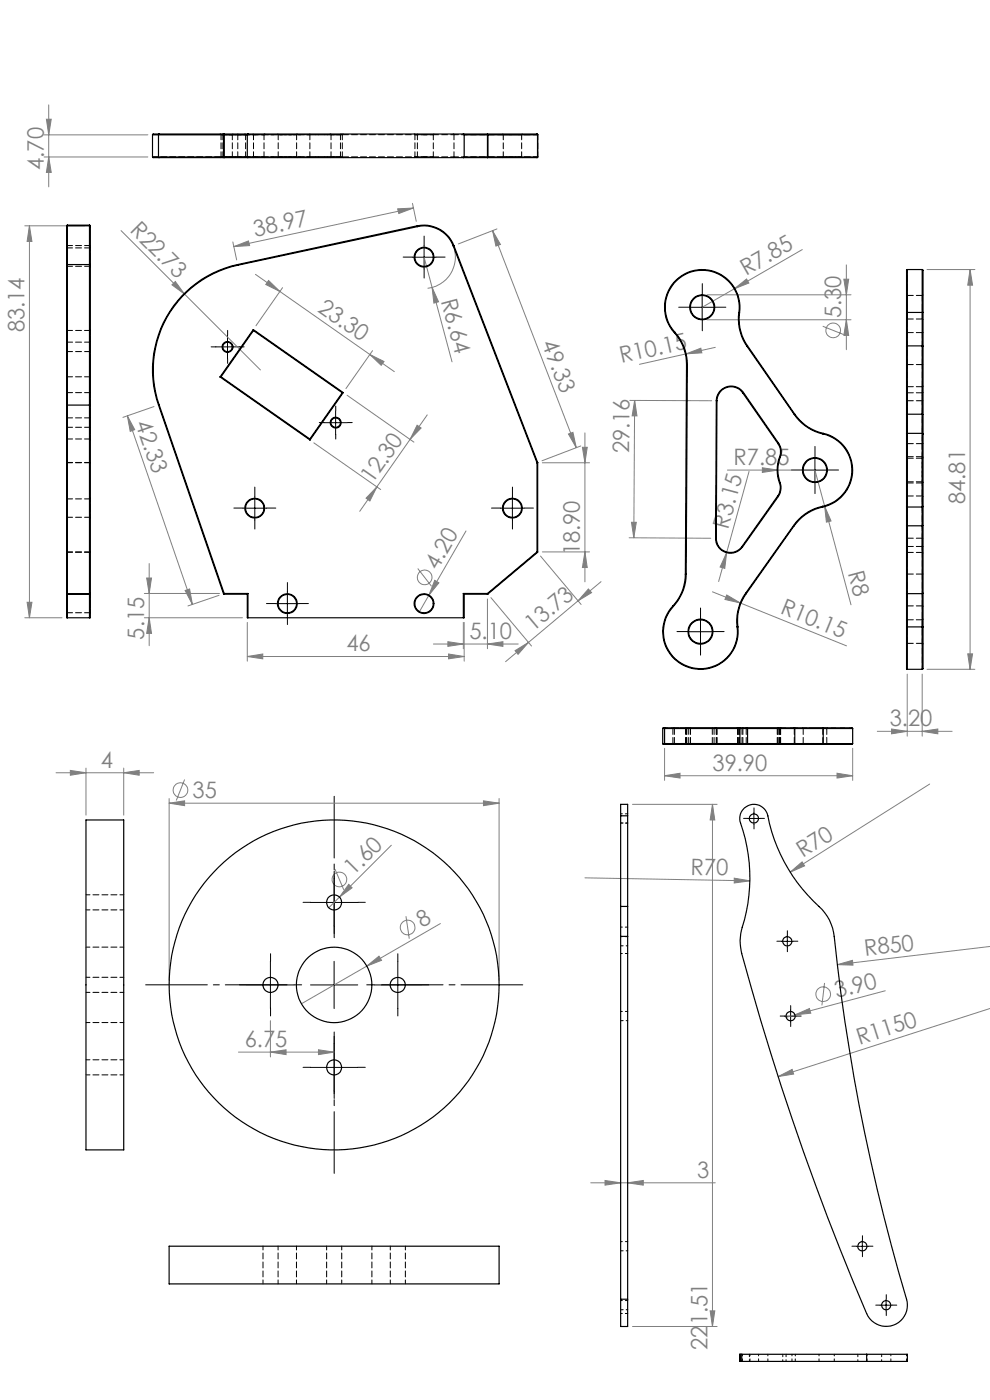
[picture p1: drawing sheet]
<svg xmlns="http://www.w3.org/2000/svg" width="210mm" height="297mm" viewBox="0 0 210 297" stroke-linecap="round" stroke-linejoin="round" font-family="sans-serif">
<defs><g id="words">
<g font-size="4.8" fill="#808080">
<text x="9.3" y="36" transform="rotate(-90 9.3 36)">4.70</text>
<text x="27.4" y="49.1" transform="rotate(45 27.4 49.1)">R22.73</text>
<text x="54.2" y="50.2" transform="rotate(-12 54.2 50.2)">38.97</text>
<text x="158.3" y="58.6" transform="rotate(-30 158.3 58.6)">R7.85</text>
<text x="67.2" y="66" transform="rotate(35 67.2 66)">23.30</text>
<text x="93.5" y="63.8" transform="rotate(75 93.5 63.8)">R6.64</text>
<text x="5.2" y="70.5" transform="rotate(-90 5.2 70.5)">83.14</text>
<text x="178.4" y="67.5" transform="rotate(-90 178.4 67.5)">5.30</text>
<text x="114.9" y="72.8" transform="rotate(69 114.9 72.8)">49.33</text>
<text x="131.9" y="77" transform="rotate(-13 131.9 77)">R10.15</text>
<text x="28.7" y="89.7" transform="rotate(71 28.7 89.7)">42.33</text>
<text x="133.5" y="96.2" transform="rotate(-90 133.5 96.2)">29.16</text>
<text x="155.6" y="98.7">R7.85</text>
<text x="79" y="102.8" transform="rotate(-55 79 102.8)">12.30</text>
<text x="204.7" y="107" transform="rotate(-90 204.7 107)">84.81</text>
<text x="154.5" y="112.4" transform="rotate(-75 154.5 112.4)">R3.15</text>
<text x="123" y="117.8" transform="rotate(-90 123 117.8)">18.90</text>
<text x="92.8" y="121.1" transform="rotate(-60 92.8 121.1)">4.20</text>
<text x="179.8" y="121.5" transform="rotate(75 179.8 121.5)">R8</text>
<text x="165.4" y="130.1" transform="rotate(22 165.4 130.1)">R10.15</text>
<text x="30.6" y="135.7" transform="rotate(-90 30.6 135.7)">5.15</text>
<text x="99.6" y="135.5">5.10</text>
<text x="113.1" y="134.1" transform="rotate(-40 113.1 134.1)">13.73</text>
<text x="73.5" y="138.2">46</text>
<text x="188.7" y="154.1">3.20</text>
<text x="21.4" y="162.8">4</text>
<text x="151.1" y="163.5">39.90</text>
<text x="40.9" y="169.2">35</text>
<text x="75" y="185.9" transform="rotate(-45 75 185.9)">1.60</text>
<text x="146.5" y="185.5" transform="rotate(1 146.5 185.5)">R70</text>
<text x="170.3" y="182.1" transform="rotate(-32 170.3 182.1)">R70</text>
<text x="89.5" y="196.9" transform="rotate(-30 89.5 196.9)">8</text>
<text x="183.5" y="202.8" transform="rotate(-7 183.5 202.8)">R850</text>
<text x="177.5" y="211.8" transform="rotate(-15 177.5 211.8)">3.90</text>
<text x="182.3" y="221.7" transform="rotate(-18 182.3 221.7)">R1150</text>
<text x="51.9" y="222.1">6.75</text>
<text x="147.9" y="249.8">3</text>
<text x="150.1" y="286.3" transform="rotate(-90 150.1 286.3)">221.51</text>
</g>
</g></defs>
<g fill="none" stroke="#808080" stroke-width=".21">
<path d="M9.3 28.6h22.1M9.3 33.3h22.1M9.8 25.3h1.1l-.6 3.3zM10.3 33.3l.6 3.3h-1.1zM10.3 22.3v17.3M5.3 47.9h12.7M6.2 47.9v83.2M6.2 47.9l.6 3.3h-1zM25.7 48.9l29.5 29.6M49.4 51.3l.8 3.8M49.6 52.3l3.1-1.2 .3 1zM54.2 58.2l29.4 20.6"/>
<path d="M57 59.5l2.4 2.3-3-1.4zM84.3 44.3l3.4-.2-3.1 1.2zM87.5 43.1l.8 3.9M87.7 44.1l-38.1 8.2M90 54.6l1.7 6.4M96.4 53.1a6.6 6.6 0 0 1-5.7 8.1M104.5 49l17.7 46M104.5 49l1.7 2.9-1 .3zM105.4 48.6l-8.2 3.1M170.2 52.9l-21.3 12.3M179 59.2h1l-.5 3.3zM179.5 56.2v18"/>
<path d="M196.6 57.2h10.2M205.8 57.2l.5 3.3h-1zM205.8 57.2v84.8M36.5 60.4l.7-.7 2 2.7zM59.9 61l-5.6 8.1M78.5 75.2l3 1.5-.6 .8zM79 74.4l-5.6 8M91.7 61l4.2 15.8M91.7 61l1.3 3-1 .3zM145.6 75.1l3.1-1.2 .2 1zM145.6 75.1l-10 2.2M150 62.5h30.5"/>
<path d="M150 67.8h30.5M151.7 73.7l-6.1 1.4M155.8 61.3l2.6-2.1 .5 .8zM174.5 69.2l4.5 1.8M179.5 67.8l.5 3.4h-1zM27 88.2l1.6 3-1 .3zM27 88.2l13.8 40M32.7 86.3l-6.6 2.2M66.6 93.9l14.2 10M73.6 83.9l14.2 9.9M88.5 90.2l.8 .6-2.3 2.4zM90.6 88l-14.3 20.5"/>
<path d="M115 98.2h10.1M120.6 92.1l.9-.4 .7 3.3zM123.2 94.6l-8.2 3.2M123.5 94.9h1.1l-.5 3.3zM124.1 91.8v31.6M133.6 84.9l17.4 .1M134.6 84.9l-.2 29.2M134.6 84.9l.5 3.3h-1zM154.3 99.7h18.6l7.6 28.6M161.7 99.2l3.3 .5-3.3 .5zM31.6 119.6v17.4M79.9 103.3l-1.4 3-.9-.6z"/>
<path d="M98.8 112.6l-7.8 13.7M114.7 118l8.6 10.2M115 117.1h10.1M124.1 117.1l.5 3.3h-1.1zM133.5 114.1l17.3 .1M133.9 110.8h1.1l-.6 3.3zM154.1 117.3l-.4 3.3-.9-.3zM158.9 100l-6.5 23.4M174.9 107.5l1.4 3-1 .3zM5.3 131.1h7.9M5.8 127.8h1l-.6 3.3zM30.6 131.1h20.8"/>
<path d="M30.6 125.9h16M31.1 122.6h1l-.5 3.3zM31.6 131.1l.5 3.3h-1zM39.3 125.3l.9-.3 .6 3.2zM46.5 126.3l-6.6 2.2M52.5 139.3l3.2-.6v1.1zM52.5 132v8.3M52.5 139.3h46M88.6 120.6l2.9 3.8M91 126.3l-2.1 3.6M91.9 136.6h18M92.2 123.1l.9 .5-2.1 2.7z"/>
<path d="M95 136.1l3.3 .5-3.3 .5zM95.1 138.7l3.4 .6-3.4 .5zM98.3 132v5.6M98.5 132v8.3M103.4 136.6l3.3-.5v1zM103.4 127.1v10.5M104.1 126.8l8.6 10.3M109.3 138l2.8-1.7-2.2 2.5zM112.1 136.3l-4.9 4.1M122.6 127.5l-10.5 8.8M124.8 125l.7 .7-2.9 1.8zM127.5 123.4l-4.9 4.1"/>
<path d="M151.1 125.6l5.9 2.3M154.2 126.2l2.8 1.7-3.2-.7zM157 127.9l22.6 9.1M205.3 138.7h1l-.5 3.3zM141 158.7v6.9M180.9 158.7v6.9M186.1 155.1h15.9M189.1 154.7l3.3 .4-3.3 .6zM192.4 143v13.2M195.6 155.1l3.3-.4v1zM195.6 143v13.2M196.6 142h10.2"/>
<path d="M11.9 163.9h20.7M14.9 163.4l3.3 .5-3.3 .6zM18.2 162.9v10M26.2 163.9l3.3-.5v1.1zM26.2 162.9v10M35.9 170.4l3.3-.5v1zM35.9 169.4v38.6M35.9 170.4h70M39.2 165.4l-1.8 4.4M83 179.3l-11 11M102.6 169.9l3.3 .5-3.3 .5zM105.9 169.4v38.6"/>
<path d="M134.2 170.6h17.9M141 164.6l3.3-.6v1.1zM141 164.6h39.9M151.1 170.6v110.8M151.1 170.6l.5 3.4h-1zM177.6 164l3.3 .6-3.3 .5zM197.2 166.3l-29.6 18.7M71 184.4l1.9 4.4M72 190.3l-2.3 2.3M74 187.6l.7 .7-2.7 2zM86.1 194.4l.7 4.7M93.4 195.9l-15.6 9.1"/>
<path d="M124.1 186.2l35 .7M155.8 186.3l3.3 .6-3.3 .4zM167.6 185l2.5-2.2 .6 .9zM57.4 216.5v7.7M77.8 205l2.6-2.2 .5 .9zM77.8 205l-13.8 7.9M168.6 215.3l3.1-1.3 .3 .9zM168.6 215.3l-1.8 .5M174.9 208.5l-.6 4.8M177.6 204.6l3.2-.9 .1 1zM187.8 210.2l-19.2 5.1M210.1 200.8l-32.5 3.8"/>
<path d="M210.1 213.9l-45 14.5M50.6 223.2h20.3M57.4 223.2l3.3-.5v1zM67.6 222.7l3.3 .5-3.3 .5zM165.1 228.4l2.9-1.5 .3 1zM125.3 250.9h26.4M128.3 250.4l3.4 .5-3.4 .5zM133.1 250.9l3.4-.5v1zM150.6 278.1h1l-.5 3.3zM134.2 281.4h17.9"/>
<circle cx="176.7" cy="70.1" r="1.55"/>
<circle cx="90.1" cy="122.5" r="1.57"/>
<circle cx="38.3" cy="167.6" r="1.56"/>
<circle cx="72" cy="186.6" r="1.56"/>
<circle cx="86.5" cy="196.7" r="1.55"/>
<circle cx="174.6" cy="210.9" r="1.55"/>
</g>
<path d="M70.9 198.9v-30M60.9 208.9h-30M70.9 218.9v30M80.9 208.9h30" fill="none" stroke="#000" stroke-width=".21" stroke-dasharray="15.2 1.3 1.3 1.3" stroke-dashoffset="2.1"/>
<g fill="none" stroke="#000" stroke-width=".21" stroke-dasharray="15.2 1.3 1.3 1.3">
<path d="M87.5 54.5h-2M90 52v-1.9M90 57v2M92.5 54.5h1.9M45.8 73.6h-1M48.3 71.1v-1M48.3 76.1v1M50.8 73.6h1M146.5 65.2h-2.5M149 67.7v2.5M149 62.7v-2.5M151.5 65.2h2.5"/>
<path d="M68.7 89.6h-1M71.2 87.1v-1M71.2 92.1v1M73.7 89.6h1M170.4 99.7h-2.5M172.9 97.2v-2.5M175.4 99.7h2.5M51.6 107.8h-2M54.1 105.3v-2M54.1 110.3v1.9M56.6 107.8h1.9M106.2 107.8h-1.9"/>
<path d="M108.7 105.3v-2M108.7 110.3v1.9M111.2 107.8h2M172.9 102.2v2.5M58.5 128h-2M61 125.5v-1.9M61 130.5v2M63.5 128h1.9M146.1 134h-2.5M148.6 136.5v2.5M148.6 131.5v-2.5M151.1 134h2.5"/>
<path d="M158.7 173.6h-1M159.9 174.9v.9M159.9 172.4v-1M161.2 173.6h1M65.9 191.4h-1.6M70.9 186.4v-1.6M70.9 196.4v1.6M75.9 191.4h1.6M165.8 199.7h-1M167 198.4v-1M168.3 199.7h.9M52.4 208.9h-1.6"/>
<path d="M57.4 203.9v-1.6M57.4 213.9v1.6M62.4 208.9h1.6M79.4 208.9h-1.6M84.4 203.9v-1.6M84.4 213.9v1.6M89.4 208.9h1.6M166.5 215.5h-1M167 200.9v1M167.7 216.8v1M167.7 214.3v-1M169 215.5h.9"/>
<path d="M65.9 226.4h-1.6M70.9 221.4v-1.6M70.9 231.4v1.6M75.9 226.4h1.6M181.7 264.4h-1M182.9 265.6v1M182.9 263.1v-.9M184.2 264.4h1M186.7 276.9h-.9M188 278.1v1M188 275.6v-.9M189.2 276.9h1"/>
</g>
<g fill="none" stroke="#000" stroke-width=".21">
<path d="M87.5 54.6h5M90 52.1v4.9M45.8 73.6h5M48.3 71.1v5M146.4 65.2h5M148.9 62.7v5M68.7 89.7h5M71.2 87.2v5M170.4 99.7h5M172.9 97.2v5M51.5 107.8h5.1M54 105.3v5"/>
<path d="M106.2 107.8h5M108.7 105.3v5M58.5 128.1h5M61 125.6v5M146.1 134h5M148.6 131.5v5M158.7 173.6h2.5M159.9 172.4v2.5M65.9 191.4h10M70.9 186.4v10.1M165.7 199.7h2.5M167 198.4v2.5"/>
<path d="M52.4 208.9h10M57.4 203.9v10.1M65.9 208.9h10M70.9 203.9v10.1M79.4 208.9h10M84.4 203.9v10.1M166.4 215.6h2.5M167.7 214.3v2.5M65.9 226.4h10M70.9 221.4v10.1M181.7 264.4h2.5M182.9 263.1v2.5"/>
<path d="M186.7 276.9h2.5M188 275.7v2.4"/>
</g>
<g fill="#808080">
<path d="M36.5 60.4l.7-.7 2 2.7z"/>
<path d="M161.7 99.2l3.3 .5-3.3 .5z"/>
<path d="M177.6 204.6l3.2-.9 .1 1z"/>
<path d="M145.6 75.1l3.1-1.2 .2 1z"/>
<path d="M168.6 215.3l3.1-1.3 .3 .9z"/>
<path d="M165.1 228.4l2.9-1.5 .3 1z"/>
<path d="M77.8 205l2.6-2.2 .5 .9z"/>
<path d="M155.8 61.3l2.6-2.1 .5 .8z"/>
<path d="M167.6 185l2.5-2.2 .6 .9z"/>
<path d="M74 187.6l.7 .7-2.7 2z"/>
<path d="M92.2 123.1l.9 .5-2.1 2.7z"/>
<path d="M154.1 117.3l-.4 3.3-.9-.3z"/>
<path d="M91.7 61l1.3 3-1 .3z"/>
<path d="M174.9 107.5l1.4 3-1 .3z"/>
<path d="M154.2 126.2l2.8 1.7-3.2-.7z"/>
<path d="M155.8 186.3l3.3 .6-3.3 .4z"/>
<path d="M120.6 92.1l.9-.4 .7 3.3zM104.5 49l1.7 2.9-1 .3z"/>
<path d="M133.1 250.9l3.4-.5v1zM128.3 250.4l3.4 .5-3.4 .5z"/>
<path d="M177.6 164l3.3 .6-3.3 .5zM141 164.6l3.3-.6v1.1zM67.6 222.7l3.3 .5-3.3 .5zM57.4 223.2l3.3-.5v1zM26.2 163.9l3.3-.5v1.1zM14.9 163.4l3.3 .5-3.3 .6zM95.1 138.7l3.4 .6-3.4 .5zM52.5 139.3l3.2-.6v1.1z"/>
<path d="M35.9 170.4l3.3-.5v1zM102.6 169.9l3.3 .5-3.3 .5zM95 136.1l3.3 .5-3.3 .5zM103.4 136.6l3.3-.5v1z"/>
<path d="M84.3 44.3l3.4-.2-3.1 1.2zM49.6 52.3l3.1-1.2 .3 1z"/>
<path d="M109.3 138l2.8-1.7-2.2 2.5zM124.8 125l.7 .7-2.9 1.8z"/>
<path d="M88.5 90.2l.8 .6-2.3 2.4zM79.9 103.3l-1.4 3-.9-.6z"/>
<path d="M133.9 110.8h1.1l-.6 3.3zM134.6 84.9l.5 3.3h-1z"/>
<path d="M124.1 117.1l.5 3.3h-1.1zM123.5 94.9h1.1l-.5 3.3z"/>
<path d="M5.8 127.8h1l-.6 3.3zM6.2 47.9l.6 3.3h-1z"/>
<path d="M151.1 170.6l.5 3.4h-1zM150.6 278.1h1l-.5 3.3zM179 59.2h1l-.5 3.3zM179.5 67.8l.5 3.4h-1zM205.8 57.2l.5 3.3h-1zM205.3 138.7h1l-.5 3.3zM31.1 122.6h1l-.5 3.3zM31.6 131.1l.5 3.3h-1zM9.8 25.3h1.1l-.6 3.3zM10.3 33.3l.6 3.3h-1.1z"/>
<path d="M27 88.2l1.6 3-1 .3zM39.3 125.3l.9-.3 .6 3.2z"/>
<path d="M57 59.5l2.4 2.3-3-1.4zM78.5 75.2l3 1.5-.6 .8z"/>
<path d="M189.1 154.7l3.3 .4-3.3 .6zM195.6 155.1l3.3-.4v1z"/>
</g>
<g fill="none" stroke="#000" stroke-width=".25">
<path d="M32.3 33.3l.2 .1h1.3M32.3 28.6h1.3M32.3 33.3h1.3M32.3 28.6v4.7M33.6 33.3l.2 .1M33.6 28.6h13.8M33.6 33.3h13.8M33.6 28.6v4.7M33.8 28.4h-1.3l-.2 .2M33.8 28.4l-.2 .2M33.8 33.4h80.1M33.8 28.4h80.1"/>
<path d="M47.4 33.3l.1 .1 .1-.1M47.4 33.3h.2M47.4 28.6h.2M47.4 28.6l.1-.2 .1 .2M47.4 28.6v4.7M47.6 28.6h4.9M47.6 33.3h4.9M47.6 28.6v4.7M52.5 33.3l.1 .1M52.5 28.6v4.7M52.6 28.4l-.1 .2M98.3 28.4l.2 .2"/>
<path d="M98.5 33.3l-.2 .1M98.5 28.6v4.7M98.5 28.6h4.9M98.5 33.3h4.9M103.4 33.3v.1l.1-.1M103.4 33.3h.1M103.4 28.6h.1M103.4 28.6v-.2l.1 .2M103.4 28.6v4.7M103.5 28.6h10.5M103.5 33.3h10.5M103.5 28.6v4.7"/>
<path d="M113.9 28.4l.1 .2M113.9 28.4l.2 .2M114 33.3l-.1 .1M114 33.3h.1M114 28.6h.1M114 28.6v4.7M114.1 33.3l-.2 .1M114.1 28.6v4.7M14.1 56.3v29.6M14.1 48.1v8.2M14.3 47.8l-.2 .3M14.3 56.1v29.8"/>
<path d="M14.3 56.1l-.2 .2M14.3 47.9l-.2 .2M14.3 47.8v.1M14.3 47.8h4.7M14.3 56.1h4.7M14.3 47.9v8.2M14.3 47.9h4.7M19 47.8l.2 .3M19 56.1v29.8M19 56.1l.2 .2M19 47.9l.2 .2M19 47.8v.1"/>
<path d="M19 47.9v8.2M19.2 56.3v29.6M19.2 48.1v8.2M50.4 56.1v.2M50.4 56.1a22.9 22.9 0 0 0-16.8 29.8M50.4 56.3a22.7 22.7 0 0 0-16.6 29.6M88.5 47.9v.2M88.5 47.9a6.9 6.9 0 0 1 7.8 4.2M88.5 47.9l-38.1 8.2M88.5 48.1a6.6 6.6 0 0 1 7.6 4.1M88.5 48.1l-38.1 8.2M96.1 52.2l17.8 46"/>
<path d="M96.3 52.1l-.2 .1M96.3 52.1l17.8 46M192.4 57.2l-.1 .1v9M192.4 57.2v9.1M192.4 57.2h3.2M195.6 57.2l.2 .1v9M195.6 57.2v9.1M46.7 80l19.1 13.3M46.9 79.9l-.2 .1M46.9 79.9l18.8 13.2M53.7 69.9l.1 .2M53.7 69.9l19.1 13.4"/>
<path d="M53.7 69.9l-7 10.1M53.8 70.1l-6.9 9.8M53.8 70.1l18.8 13.2M143.1 70.6a10 10 0 0 1 2.5 6.8M143.2 70.5a10.2 10.2 0 0 1 2.6 6.9M143.2 70.5l-.1 .1M145.6 77.4h.2M145.6 77.4l-.2 44.4M145.8 77.4l-.2 44.4M156.7 66.3a10 10 0 0 0 1.7 7.1M156.7 66.3a7.9 7.9 0 0 0-10.1-8.6 7.9 7.9 0 0 0-3.4 12.8M156.7 66.3h.2"/>
<path d="M156.9 66.3a9.8 9.8 0 0 0 1.7 7.1M156.9 66.3a8 8 0 0 0-10.3-8.8 8 8 0 0 0-3.5 13.1M158.4 73.4l10.1 14.5M158.6 73.4h-.2M158.6 73.4l10 14.5M192.3 66.3h.1M192.3 66.3v7.1M192.3 73.4v14.5M192.4 73.4h-.1M192.4 66.3v7.1M192.4 73.4v14.5M192.4 73.4h3.2"/>
<path d="M192.4 66.3h3.2M195.6 73.4h.2M195.6 66.3v7.1M195.6 66.3h.2M195.6 73.4v14.5M195.8 66.3v7.1M195.8 73.4v14.5M14.1 85.9h.2M14.1 85.9v45.2h.2M14.3 85.9h4.7M14.3 85.9v40.1M19 85.9v40.1"/>
<path d="M19.2 85.9h-.2M19.2 85.9v45.2h-.2M33.6 85.9l13.8 40.1M33.8 85.9h-.2M33.8 85.9l13.8 40M65.7 93.1l.1 .2M72.6 83.3l-6.9 9.8M72.8 83.3h-.2M72.8 83.3l-7 10M113.9 98.2h.2M113.9 98.2v18.9M114.1 98.1v.1"/>
<path d="M114.1 98.2v18.9M151.9 85h.2M151.9 85l-.1 29.2M152.1 85l-.2 29.2M157.6 83.4a2.99 2.99 0 0 0-3.4-1.2 2.99 2.99 0 0 0-2.1 2.8M157.6 83.4l7.4 10.7M157.7 83.3a3.2 3.2 0 0 0-3.5-1.3 3.2 3.2 0 0 0-2.3 3M157.7 83.3l-.1 .1M157.7 83.3l7.5 10.7M165 94.1a2.94 2.94 0 0 1 .4 2.8M165.2 94a3.2 3.2 0 0 1 .3 2.9M165.2 94l-.2 .1"/>
<path d="M165.4 96.9a7.8 7.8 0 0 0-.1 5.6M165.4 96.9h.1M165.5 96.9a7.6 7.6 0 0 0 0 5.5M168.5 87.9a10.2 10.2 0 0 0 6.1 4.2M168.6 87.9h-.1M168.6 87.9a9.9 9.9 0 0 0 6 4M174.6 92.1a7.9 7.9 0 0 1 6.1 7.7 7.9 7.9 0 0 1-6.2 7.6M174.6 91.9v.2M174.6 91.9a8 8 0 0 1 6.3 7.9 8 8 0 0 1-6.4 7.8M192.3 92.1v15.3M192.3 87.9v4.2M192.4 91.9l-.1 .2"/>
<path d="M192.4 91.9v15.7M192.4 87.9v4M192.4 87.9h-.1M192.4 91.9h3.2M192.4 87.9h3.2M195.6 91.9v15.7M195.6 91.9l.2 .2M195.6 87.9v4M195.6 87.9h.2M195.8 92.1v15.3M195.8 87.9v4.2M113.9 117.1l.1 .1"/>
<path d="M113.9 117.1h.2M113.9 117.1l-10.5 8.8M114 117.2l-10.5 8.8M114.1 117.1l-.1 .1M151.8 114.2a3.1 3.1 0 0 0 2.2 3 3.1 3.1 0 0 0 3.5-1.2M151.8 114.2h.1M151.9 114.2a3 3 0 0 0 2.1 2.9 3 3 0 0 0 3.4-1.1M157.4 116h.1M165 105.2l.1 .1M165 105.2l-7.6 10.8M165.1 105.3l-7.6 10.7M165.3 102.5a3 3 0 0 1-.3 2.7"/>
<path d="M165.5 102.4l-.2 .1M165.5 102.4a3.4 3.4 0 0 1-.4 2.9M168.3 111.5h.2M168.3 111.5l-10.1 14.4M168.5 111.5l-10.2 14.4M174.5 107.4a9.8 9.8 0 0 0-6.2 4.1M174.5 107.4v.2M174.5 107.6a10.1 10.1 0 0 0-6 3.9M192.3 107.4l.1 .2M192.3 111.5h.1M192.3 107.4v4.1M192.3 111.5v14.4"/>
<path d="M192.4 107.6v3.9M192.4 107.6h3.2M192.4 111.5h3.2M192.4 111.5v14.4M195.6 107.6v3.9M195.6 111.5v14.4M195.8 107.4l-.2 .2M195.8 111.5h-.2M195.8 107.4v4.1M195.8 111.5v14.4M14.3 126l-.2-.1 .2 .1M14.3 126h.1"/>
<path d="M14.3 126h4.7M14.3 131.1h4.7M14.3 126v5.1M19 126l.2-.1-.2 .1M19 126h.1M19 126v5.1M47.4 126h.2M47.6 125.9v.1M47.6 125.9l-.2 .1M47.6 125.9h5M47.6 126h4.9M52.5 126v5.1h.1"/>
<path d="M52.6 125.9l-.1 .1M52.6 125.9v5.2M52.6 131.1h45.7M98.3 125.9l.2 .1M98.3 125.9h5.1M98.3 125.9v5.2M98.5 126v5.1h-.2M98.5 126h4.9M103.4 125.9l.1 .1M103.4 125.9v.1M103.5 126h-.1M142.7 128.5a8 8 0 0 0 3.4 13.1 8 8 0 0 0 10.4-8.6"/>
<path d="M142.7 128.5l.1 .2M142.8 128.7a7.8 7.8 0 0 0 3.4 12.8 7.8 7.8 0 0 0 10.2-8.5M145.4 121.8h.2M145.4 121.8a9.7 9.7 0 0 1-2.7 6.7M145.6 121.8a10.1 10.1 0 0 1-2.8 6.9M156.4 133h.1M158.2 125.9a10.3 10.3 0 0 0-1.8 7.1M158.2 125.9h.1M158.3 125.9a9.9 9.9 0 0 0-1.8 7.1M192.3 133v8.9l.1 .1M192.3 125.9h.1M192.3 133h.1"/>
<path d="M192.3 125.9v7.1M192.4 125.9v7.1M192.4 133v9M192.4 125.9h3.2M192.4 133h3.2M195.6 125.9v7.1M195.6 133h.2M195.6 133v9M195.8 133v8.9l-.2 .1M195.8 125.9h-.2M195.8 125.9v7.1M140.6 157.8l.1 .1h.4"/>
<path d="M140.6 154.5h.4M140.6 157.8h.4M140.6 154.5v3.3M141 157.8l.1 .1M141 157.8h16M141 154.5h16M141 154.5v3.3M141.1 154.4l-.1 .1M141.1 154.4h-.4l-.1 .1M141.1 154.4h15.7M141.1 157.9h15.7M156.8 154.4l.2 .1"/>
<path d="M156.8 154.4h1.6M156.8 157.9h1.6M157 157.8l-.2 .1M157 154.5h1.6M157 157.8h1.6M157 154.5v3.3M158.4 154.4l.2 .1M158.4 154.4h10.1M158.4 157.9h10.1M158.6 157.8l-.2 .1M158.6 154.5v3.3M158.6 154.5h10"/>
<path d="M158.6 157.8h10M168.5 154.4l.1 .1M168.5 154.4h6.1M168.5 157.9h6.1M168.6 157.8l-.1 .1M168.6 154.5h6M168.6 157.8h6M168.6 154.5v3.3M174.6 154.4h6.2l.1 .1M174.6 154.4v.1M174.6 157.8v.1M174.6 154.5h6.3"/>
<path d="M174.6 157.8h6.3M174.6 154.5v3.3M180.9 157.8l-.1 .1h-6.2M180.9 154.5v3.3M192.4 142h3.2M18.2 174h8v69.9h-8zM131.7 173.1v19.2M131.7 173.1v-2.5h1.4v2.5M131.7 173.1h1.4M133.1 173.1v19.2M157.9 171.4a3 3 0 0 1 5 1.7 35.6 35.6 0 0 0 11.5 19.8 9.8 9.8 0 0 1 2.6 5.7 429 429 0 0 0 15.4 77.6 4.5 4.5 0 0 1-3.2 5 4.5 4.5 0 0 1-5.4-2.5 573.2 573.2 0 0 1-26.6-77.1 11.9 11.9 0 0 1 .7-6.6 35.4 35.4 0 0 0-.9-20.8 2.94 2.94 0 0 1 .9-2.8zM131.7 198.6v77"/>
<path d="M131.7 192.3v6.3M131.7 198.6h1.4M131.7 192.3h1.4M133.1 198.6v77M133.1 192.3v6.3M35.9 264.4h70v8h-70zM131.7 275.6v5.8h1.4v-5.8M131.7 275.6h1.4M157 288.8h.3M157 287.3h.3M157 287.3v1.5M157.3 288.8h26.5"/>
<path d="M157.3 287.3h26.5M157.3 287.3v1.5M183.8 287.3h8.7v1.5h-8.7M183.8 287.3v1.5"/>
<circle cx="89.9" cy="54.6" r="2.1"/>
<circle cx="90" cy="54.5" r="1.95"/>
<circle cx="48.3" cy="73.6" r=".99"/>
<circle cx="48.3" cy="73.6" r="1.15"/>
<circle cx="149" cy="65.2" r="2.64"/>
<circle cx="149" cy="65.2" r="2.51"/>
<circle cx="71.2" cy="89.7" r="1.15"/>
<circle cx="71.2" cy="89.7" r="1"/>
<circle cx="172.9" cy="99.7" r="2.65"/>
<circle cx="172.9" cy="99.7" r="2.49"/>
<circle cx="54" cy="107.8" r="2.1"/>
<circle cx="54" cy="107.8" r="1.96"/>
<circle cx="108.7" cy="107.8" r="2.1"/>
<circle cx="108.7" cy="107.8" r="1.95"/>
<circle cx="60.9" cy="128" r="1.96"/>
<circle cx="61" cy="128.1" r="2.09"/>
<circle cx="89.9" cy="128" r="1.96"/>
<circle cx="90" cy="128.1" r="2.09"/>
<circle cx="148.6" cy="134" r="2.5"/>
<circle cx="148.6" cy="134" r="2.66"/>
<circle cx="159.9" cy="173.6" r=".98"/>
<circle cx="70.9" cy="191.4" r="1.59"/>
<circle cx="167" cy="199.7" r=".97"/>
<circle cx="57.4" cy="208.9" r="1.59"/>
<circle cx="70.9" cy="208.9" r="35"/>
<circle cx="70.9" cy="208.9" r="8"/>
<circle cx="84.4" cy="208.9" r="1.59"/>
<circle cx="167.7" cy="215.6" r=".97"/>
<circle cx="70.9" cy="226.4" r="1.59"/>
<circle cx="182.9" cy="264.4" r=".98"/>
<circle cx="188" cy="276.9" r=".97"/>
</g>
<g fill="none" stroke="#000" stroke-width=".21" stroke-dasharray="1.3 .6" stroke-dashoffset=".8">
<path d="M152.1 154.5h5.5M157.6 157.7h-5.5M131.7 174.6h1.5M133.2 174.6h-1.5M133.2 172.6h-1.5M133.2 196.7h-1.5M133.2 198.7h-1.5M131.7 216.5h1.5M131.7 200.6h1.5M133.2 202.3h-1.5M133.2 214.6h-1.5M131.7 277.9h1.5"/>
<path d="M131.7 265.4h1.5M133.2 278.6h-1.5M133.2 275.9h-1.5M133.2 263.4h-1.5M157.1 288.8v-1.5M157.5 288.8v-1.5M159 287.3v1.5M159.1 288.8v-1.5M160.9 288.8v-1.5M162.9 288.8v-1.5M166 287.3v1.5M166.7 287.3v1.5"/>
<path d="M168 288.8v-1.5M168.7 288.8v-1.5M173.7 288.8v-1.5M177 288.8v-1.5M182 287.3v1.5M183.9 288.8v-1.5M187 287.3v1.5M189 288.8v-1.5M192.3 288.8v-1.5"/>
</g>
<g fill="none" stroke="#000" stroke-width=".21" stroke-dasharray="1.3 .6">
<path d="M46.7 28.4l.2 .2M46.9 33.3l-.2 .1M47.1 28.4l.2 .2M47.3 33.3l-.2 .1M49.3 28.6l.1-.2M49.4 33.4l-.1-.1M50.4 33.3l.1 .1M50.5 28.4l-.1 .2M52 28.4l.1 .2M52.1 33.3l-.1 .1M53.7 28.4l.1 .2M53.8 33.3l-.1 .1"/>
<path d="M56 28.6l.2-.2M56.2 33.4l-.2-.1M58.9 28.4l.1 .2M59 33.3l-.1 .1M62.9 28.6l.2-.2M63.1 33.4l-.2-.1M65.7 28.6l.1-.2M65.8 33.4l-.1-.1M70.1 28.4l.1 .2M70.2 33.3l-.1 .1M72.2 28.6l.2-.2M72.4 33.4l-.2-.1"/>
<path d="M72.6 28.6l.2-.2M72.8 33.4l-.2-.1M87.9 28.4l.1 .2M88 33.3l-.1 .1M88.5 33.3l.1 .1M88.6 28.4l-.1 .2M91.9 28.6l.2-.2M92.1 33.4l-.2-.1M96.2 28.4l.1 .2M96.3 33.3l-.1 .1M106.6 28.4l.2 .2M106.8 33.3l-.2 .1"/>
<path d="M110.7 28.6l.1-.2M110.8 33.4l-.1-.1M113.9 28.4l.2 .2M114.1 33.3h.1M114.1 28.6h.1M114.1 33.3l-.2 .1M14.2 56.6l.1-.1M14.3 52.1h-.1M14.3 52.6l-.1-.2M19 56.5l.2 .1M19.2 52.1h-.2M19.2 52.4l-.2 .2"/>
<path d="M14.2 74.7l.1-.1M14.3 79.9l-.1 .1M14.3 70.1l-.1-.2M14.3 72.6l-.1-.2M19 74.6l.2 .1M19.2 80l-.2-.1M19.2 69.9l-.2 .2M19.2 72.4l-.2 .2M192.3 70.5l.1 .1M192.3 67.8l.1-.1M192.4 77.3h-.1M192.4 77.3h3.2"/>
<path d="M192.4 62.7l-.1-.2M192.4 67.7h3.2M192.4 62.7v5M195.6 70.6l.2-.1M195.6 70.6h-3.2M195.6 77.3h.2M195.6 67.7l.2 .1M195.6 62.7h-3.2M195.6 67.7v-5M195.8 62.5l-.2 .2M14.2 93.3l.1-.2M14.2 83.3h.1"/>
<path d="M14.2 90.8l.1-.2M14.3 98.1l-.1 .1M14.3 98.2h-.1M14.3 98.1v.1M14.3 88.6l-.1-.1M19 93.1l.2 .2M19 83.3h.2M19 98.1v.1M19 90.6l.2 .2M19.2 98.2l-.2-.1M19.2 98.2h-.2M19.2 88.5l-.2 .1"/>
<path d="M192.3 94l.1 .1M192.3 83.2l.1 .1M192.3 85h.1M192.4 96.9h-.1M192.4 96.9h3.2M192.4 94.1v-10.8M192.4 83.3h3.2M192.4 97.2l-.1-.1M192.4 82l-.1-.1M192.4 97.2v5M195.6 83.3v10.8M195.6 94.1h-3.2"/>
<path d="M195.6 85h.2M195.6 85h-3.2M195.6 97.2h-3.2M195.6 82h-3.2M195.8 94l-.2 .1M195.8 96.9h-.2M195.8 83.2l-.2 .1M195.8 97.1l-.2 .1M195.8 81.9l-.2 .1M14.2 117.1l.1 .1M14.2 117.1h.1M14.2 109.9l.1-.2"/>
<path d="M14.3 117.1v.1M14.3 105.8l-.1-.1M19 117.2v8.8M19 117.2l.2-.1M19 117.1h.2M19 117.1v.1M19 109.7l.2 .2M19.2 105.7l-.2 .1M192.3 114.2h.1M192.3 102.4l.1-.2M192.3 117.3l.1-.1M192.4 102.5l-.1-.1"/>
<path d="M192.4 105.2l-.1 .1M192.4 115.9v-10.7M192.4 115.9l-.1 .1M192.4 105.2h3.2M192.4 114.2h3.2M192.4 102.2h3.2M192.4 117.2h3.2M195.6 105.2l.2 .1M195.6 102.5h-3.2M195.6 105.2v10.7M195.6 115.9l.2 .1M195.6 114.2h.2"/>
<path d="M195.6 115.9h-3.2M195.6 102.2l.2 .2M195.6 117.2l.2 .1M195.6 102.2v-5M195.8 102.4l-.2 .1M14.2 125.9l.1 .1M14.2 130.1l.1-.1M14.3 131v-5M14.3 126h.1M14.3 126v-8.8M14.3 126.1l-.1-.2M19 126v5"/>
<path d="M19 126h.1M19 126l.2-.1M19 130l.2 .1M19.2 125.9l-.2 .2M192.3 136.6l.1-.1M192.4 128.5l-.1 .1M192.4 128.5h3.2M192.4 121.8h-.1M192.4 131.5l-.1-.2M192.4 136.5h3.2M192.4 131.5v5M195.6 128.5l.2 .1"/>
<path d="M195.6 121.8h.2M195.6 121.8h-3.2M195.6 136.5l.2 .1M195.6 131.5h-3.2M195.6 136.5v-5M195.8 131.3l-.2 .2M142.7 157.7v-3.2M142.7 154.5l.1-.1M142.7 157.7l.1 .2M143.1 154.5v3.2M143.1 154.5l.1-.1M143.2 157.9l-.1-.2"/>
<path d="M145.4 154.5l.2-.1M145.4 157.7h.3M145.4 154.5v3.2M145.4 157.7l.2 .2M145.7 157.7l.1 .2M145.7 157.7v-3.2M145.7 154.5h-.3M145.7 157.7h.1M145.7 154.5l.1-.1M145.8 157.9l-.1-.2M145.9 154.4l.2 .1M146.1 157.7l-.2 .2"/>
<path d="M146.1 154.5v3.2M146.3 154.4l.2 .1M146.5 157.7l-.2 .2M146.5 154.5v3.2M151.1 154.5l.1-.1M151.1 157.7v-3.2M151.2 157.9l-.1-.2M151.5 154.5l.1-.1M151.5 157.7v-3.2M151.6 157.9l-.1-.2M151.8 154.4l.2 .1M151.8 157.9l.2-.2"/>
<path d="M152 157.7l-.2 .2M152 154.5v3.2M152 154.5h.1M152 154.5l-.2-.1M152 157.7v-3.2M152 157.9l.1-.2M152.1 154.5l-.1-.1M152.1 157.7h-.1M152.1 154.5v3.2M156.3 154.4l.2 .1M156.4 157.9l.2-.2M156.5 157.7l-.2 .2"/>
<path d="M156.5 154.5v3.2M156.5 157.7l-.1 .2M156.5 154.5l-.1-.1M156.5 154.5h.1M156.6 154.5l-.2-.1M156.6 157.7v-3.2M156.7 154.4l.1 .1M156.7 157.9l.2-.2M156.8 157.7l-.1 .2M156.8 154.5v3.2M156.9 157.7v-3.2M156.9 154.5l-.2-.1"/>
<path d="M156.9 154.5h.1M156.9 157.7h.1M157 154.5h-.2M157.4 154.5v3.2M157.4 154.5l.1-.1M157.4 157.7l.1 .2M157.6 157.7v-3.2M157.7 154.4l-.1 .1M157.7 157.9l-.1-.2M158.2 154.4l.1 .1M158.3 157.7l-.1 .2M158.3 157.7v-3.2"/>
<path d="M164.9 154.5v3.2M164.9 157.7l.1 .2M165 154.5l.1-.1M165 157.7l.1 .2M165 157.7v-3.2M165 157.7h.5M165 154.4l-.1 .1M165.1 154.5v3.2M165.2 154.4l-.1 .1M165.2 157.9l-.1-.2M165.4 154.5v3.2M165.4 157.7l.1 .2"/>
<path d="M165.4 157.7v-3.2M165.4 157.7h.2M165.4 154.5h-.5M165.5 154.4l-.1 .1M165.5 154.5l.2-.1M165.5 157.7v-3.2M165.6 154.5l.1-.1M165.6 157.7v-3.2M165.7 157.9l-.2-.2M165.7 157.9l-.1-.2M168.4 154.4l.1 .1M168.5 157.7l-.1 .2"/>
<path d="M168.5 154.5v3.2M170.2 154.4l.2 .1M170.4 157.7l-.2 .2M170.4 154.5v3.2M174.5 154.4l.1 .1M174.5 157.9l.1-.2M174.6 157.7v-3.2M175.4 154.5l.1-.1M175.4 157.7v-3.2M175.5 157.9l-.1-.2"/>
</g>
<g fill="none" stroke="#000" stroke-width=".21" stroke-dasharray="1.3 .6" stroke-dashoffset=".2">
<path d="M46.9 28.6v4.7M47.3 28.6v4.7M49.3 33.3v-4.7M50.4 28.6v4.7M50.4 33.3h-18M52.1 28.6v4.7M53.8 28.6v4.7M56 33.3v-4.7M59 28.6v4.7M62.9 33.3v-4.7M65.7 28.6v4.7M70.2 28.6v4.7"/>
<path d="M72.2 33.3v-4.7M72.6 28.6v4.7M88 28.6v4.7M88.5 28.6v4.7M91.9 33.3v-4.7M96.3 28.6v4.7M106.8 28.6v4.7M110.7 33.3v-4.7M114.1 28.6v4.7M14.3 56.5h4.7M19 52.1h-4.7M19 52.6h-4.7"/>
<path d="M14.3 74.6h4.7M19 79.9h-4.7M19 70.1h-4.7M19 72.6h-4.7M14.3 98.2h4.7M14.3 90.6h4.7M19 83.3h-4.7M19 93.1h-4.7M19 98.1h-4.7M19 88.6h-4.7M192.4 96.9v-2.8M195.6 94.1v2.8"/>
<path d="M14.3 117.2h4.7M14.3 109.7h4.7M19 117.1h-4.7M19 105.8h-4.7M192.4 105.2v-2.7M195.6 102.5v2.7M14.3 130h4.7M19 126h-4.7M19 126.1h-4.7M140.6 154.5h15.9M142.7 157.7h2.7M145.4 154.5h-2.7"/>
<path d="M156.5 157.7h-15.9"/>
</g>
<g fill="none" stroke="#000" stroke-width=".21" stroke-dasharray="1.3 .6" stroke-dashoffset=".7">
<path d="M46.9 28.6h18.8M53.8 33.3h18.8M65.7 33.3h-18.8M72.6 28.6h-18.8M14.3 70.1v13.2M19 79.9v13.2M14.3 93.1v-13.2M19 83.3v-13.2M19 98.2v18.9M195.6 96.9v5.6M14.3 117.1v-18.9M192.4 102.5v-5.6"/>
<path d="M148.6 154.5h2.5h-5M148.6 157.7h-2.5h5M149 154.5h2.5h-5M149 157.7h-2.5h5M157.4 157.7h7.6M157.6 154.5h7.5M165 154.5h-7.6M165.1 157.7h-7.5M172.9 154.5h2.5h-5M172.9 157.7h-2.5h5"/>
</g>
<g fill="none" stroke="#000" stroke-width=".21" stroke-dasharray="1.3 .6" stroke-dashoffset=".4">
<path d="M14.3 52.1v-4.3M192.4 83.3v-1.3v3M195.6 115.9v1.3v-3M165.1 154.5h.5h-.2M165.4 154.5h.1h-.5M18.3 193h8M26.3 189.8h-8M18.3 210.5h8M18.3 216.9h8M26.3 207.3h-8M26.3 200.9h-8M18.3 228h8"/>
<path d="M26.3 224.8h-8M55.8 264.4v8M59 272.4v-8M62.9 264.4v8M69.3 264.4v8M72.5 272.4v-8M78.9 272.4v-8M82.8 264.4v8M86 272.4v-8"/>
</g>
<path d="M96.3 28.6h17.8M114.1 33.3h-17.8M195.6 77.3v44.5M192.4 85v29.2M195.6 114.2v-29.2M192.4 121.8v-44.5M143.1 154.5h2.6M158.3 154.5h10.2M168.5 157.7h-10.2M174.6 154.5h6.3" fill="none" stroke="#000" stroke-width=".21" stroke-dasharray="1.3 .6" stroke-dashoffset=".3"/>
<path d="M46.9 33.3h6.9M53.8 28.6h-6.9M65.7 28.6h6.9M72.6 33.3h-6.9M192.4 77.3v-6.7M195.6 70.6v6.7M195.6 85v-3M192.4 114.2v3M192.4 128.5v-6.7M195.6 121.8v6.7" fill="none" stroke="#000" stroke-width=".21" stroke-dasharray="1.3 .6" stroke-dashoffset=".1"/>
<g fill="none" stroke="#000" stroke-width=".21" stroke-dasharray="1.3 .6" stroke-dashoffset=".6">
<path d="M47.3 33.3h2M49.3 28.6h-2M50.4 28.6h38.1M52.1 33.3h3.9M56 28.6h-3.9M59 33.3h3.9M62.9 28.6h-3.9M70.2 33.3h2M72.2 28.6h-2M88 33.3h3.9M88.5 33.3h-38.1M88.5 28.6h7.8"/>
<path d="M91.9 28.6h-3.9M96.3 33.3h-7.8M106.8 33.3h3.9M110.7 28.6h-3.9M14.3 73.6v1v-2v1M19 73.6v-1v2v-1M192.4 70.6v-13.4M14.3 89.6v1v-1.9v.9M19 89.6v-.9v1.9v-1M195.6 128.5v13.5"/>
</g>
<g fill="none" stroke="#000" stroke-width=".21" stroke-dasharray="1.3 .6" stroke-dashoffset=".5">
<path d="M14.3 54.5v2v-3.9v1.9M19 54.5v-1.9v3.9v-2M19 52.1v46M14.3 79.9v-9.8M19 70.1v9.8M14.3 83.3v9.8M14.3 98.1v-46M19 93.1v-9.8M14.3 107.8v1.9v-3.9v2M19 107.8v-2v3.9v-1.9M14.3 128v2v-3.9v1.9M19 128v-1.9v3.9v-2"/>
<path d="M143.1 157.7h-2.1M165.4 157.7h-.5h.5M168.5 154.5h6M174.6 157.7h-6.1"/>
</g>
<path d="M152 157.7h5.4M157.4 154.5h-5.4" fill="none" stroke="#000" stroke-width=".21" stroke-dasharray="1.3 .6" stroke-dashoffset="-.2"/>
<path d="M158.3 157.7h-1.8" fill="none" stroke="#000" stroke-width=".21" stroke-dasharray="1.3 .6" stroke-dashoffset="1"/>
<path d="M141 157.7h1.7M142.7 154.5h-1.7" fill="none" stroke="#000" stroke-width=".21" stroke-dasharray="1.3 .6" stroke-dashoffset=".9"/>
<use href="#words"/>
</svg>
